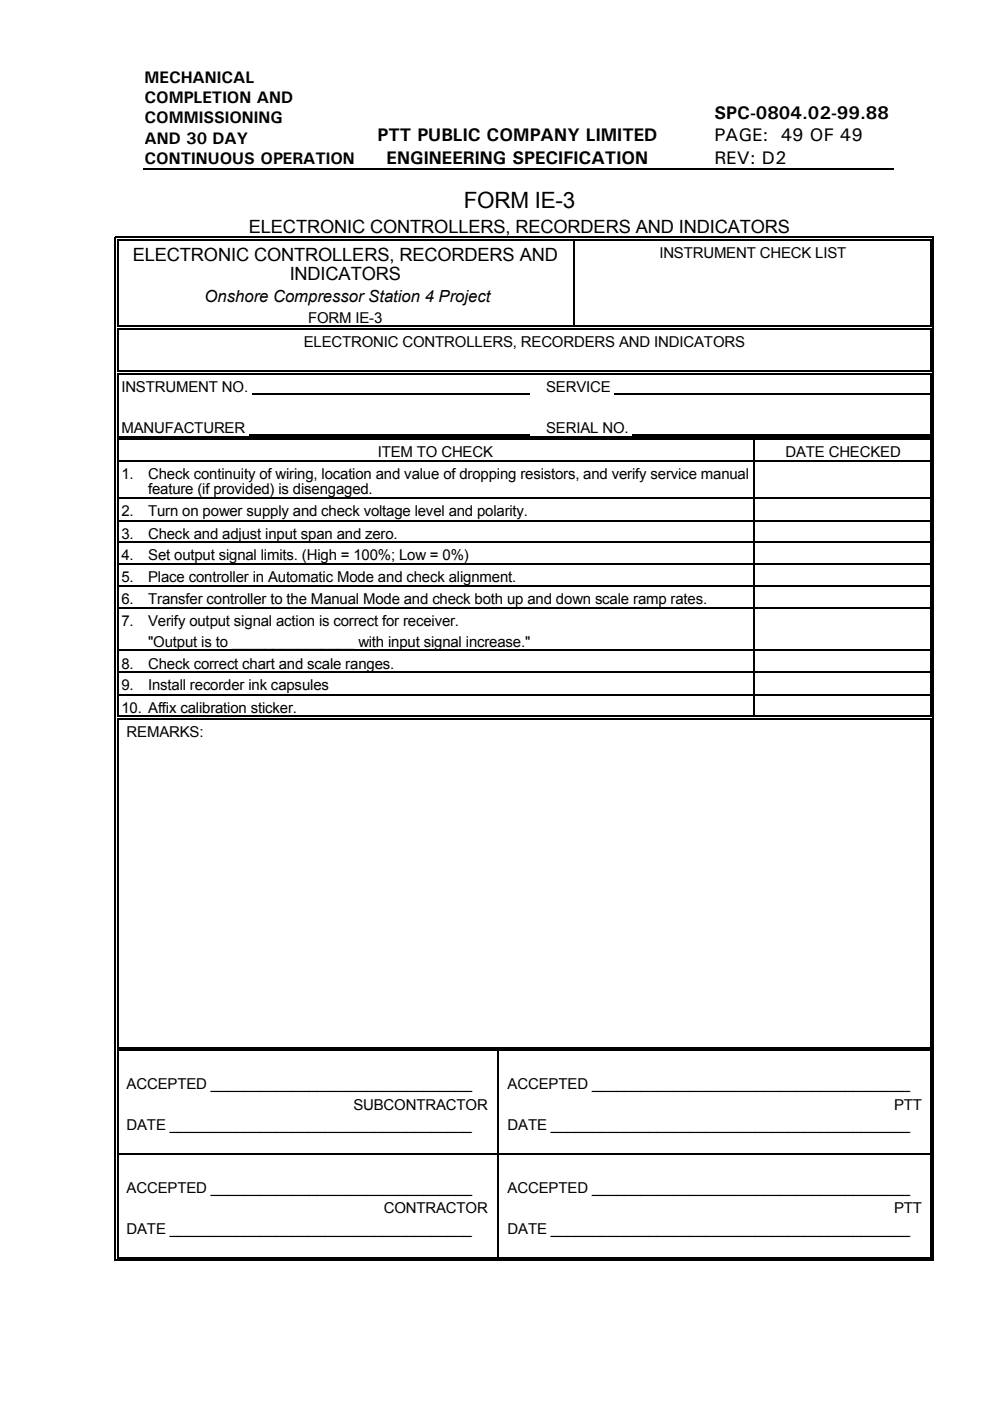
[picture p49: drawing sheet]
<svg xmlns="http://www.w3.org/2000/svg" width="210mm" height="297mm" viewBox="0 0 210 297" stroke-linecap="round" stroke-linejoin="round" font-family="sans-serif">
<defs><g id="words">
<text font-size="4.8" x="98.3" y="44.1">FORM IE-3</text>
<g font-size="3.9">
<text x="80.1" y="30">PTT PUBLIC COMPANY LIMITED</text>
<text x="151.5" y="30">PAGE: 49 OF 49</text>
<text x="151.5" y="25.2">SPC-0804.02-99.88</text>
<text x="82" y="34.7">ENGINEERING SPECIFICATION</text>
<text x="151.5" y="34.7">REV: D2</text>
<text x="52.8" y="49.4">ELECTRONIC CONTROLLERS, RECORDERS AND INDICATORS</text>
<text x="28.2" y="55.3">ELECTRONIC CONTROLLERS, RECORDERS AND</text>
<text x="61.4" y="59.3">INDICATORS</text>
</g>
<g font-size="3.5">
<text x="30.6" y="17.6">MECHANICAL</text>
<text x="30.6" y="21.9">COMPLETION AND</text>
<text x="30.6" y="26.2">COMMISSIONING</text>
<text x="30.6" y="30.5">AND 30 DAY</text>
<text x="30.6" y="34.8">CONTINUOUS OPERATION</text>
<text x="43.4" y="64.1">Onshore Compressor Station 4 Project</text>
</g>
<g font-size="3.2">
<text x="139.8" y="54.7">INSTRUMENT CHECK LIST</text>
<text x="65.3" y="68.5">FORM IE-3</text>
<text x="64.4" y="73.6">ELECTRONIC CONTROLLERS, RECORDERS AND INDICATORS</text>
<text x="25.7" y="83.1">INSTRUMENT NO.</text>
<text x="115.8" y="83.1">SERVICE</text>
<text x="25.7" y="91.8">MANUFACTURER</text>
<text x="115.8" y="91.8">SERIAL NO.</text>
<text x="25.7" y="101.5">1.</text>
<text x="31.4" y="101.5">Check continuity of wiring, location and value of dropping resistors, and verify service manual</text>
<text x="80.1" y="96.9">ITEM TO CHECK</text>
<text x="166.5" y="96.9">DATE CHECKED</text>
<text x="31.4" y="104.8">feature (if provided) is disengaged.</text>
<text x="25.7" y="109.5">2.</text>
<text x="31.4" y="109.5">Turn on power supply and check voltage level and polarity.</text>
<text x="25.7" y="114.2">3.</text>
<text x="25.7" y="118.8">4.</text>
<text x="31.4" y="114.2">Check and adjust input span and zero.</text>
<text x="31.4" y="118.8">Set output signal limits. (High = 100%; Low = 0%)</text>
<text x="25.7" y="123.4">5.</text>
<text x="31.4" y="123.4">Place controller in Automatic Mode and check alignment.</text>
<text x="25.7" y="128.2">6.</text>
<text x="31.4" y="128.2">Transfer controller to the Manual Mode and check both up and down scale ramp rates.</text>
<text x="25.7" y="132.8">7.</text>
<text x="31.4" y="132.8">Verify output signal action is correct for receiver.</text>
<text x="31.4" y="137.1">&quot;Output is to _______________ with input signal increase.&quot;</text>
<text x="25.7" y="141.8">8.</text>
<text x="31.4" y="141.8">Check correct chart and scale ranges.</text>
<text x="25.7" y="146.4">9.</text>
<text x="31.4" y="146.4">Install recorder ink capsules</text>
<text x="25.7" y="151.1">10. Affix calibration sticker.</text>
<text x="26.8" y="156.3">REMARKS:</text>
<text x="26.8" y="230.9">ACCEPTED ________________________________</text>
<text x="107.6" y="230.9">ACCEPTED _______________________________________</text>
<text x="26.8" y="239.6">DATE _____________________________________</text>
<text x="74.9" y="235.2">SUBCONTRACTOR</text>
<text x="107.6" y="239.6">DATE ____________________________________________</text>
<text x="189.6" y="235.2">PTT</text>
<text x="26.8" y="252.9">ACCEPTED ________________________________</text>
<text x="81.4" y="257.2">CONTRACTOR</text>
<text x="107.6" y="252.9">ACCEPTED _______________________________________</text>
<text x="189.6" y="257.2">PTT</text>
<text x="26.8" y="261.6">DATE _____________________________________</text>
<text x="107.6" y="261.6">DATE ____________________________________________</text>
</g>
</g></defs>
<path d="M30.4 35.7h45.3" fill="none" stroke="#000" stroke-width=".25"/>
<path d="M75.7 7.3h.3v28.3h-.3z" fill="#fff"/>
<path d="M75.7 35.7h67.8" fill="none" stroke="#000" stroke-width=".25"/>
<path d="M143.5 7.3h.2v28.3h-.2z" fill="#fff"/>
<path d="M143.5 35.7h45.7" fill="none" stroke="#000" stroke-width=".25"/>
<path d="M189.2 7.3h.2v28.6h-.2z" fill="#fff"/>
<g fill="#000">
<path d="M189.2 35.6h.2v.3h-.2zM24.3 50.2h.3v.8h-.3zM24.3 50.2h.8v.2h-.8zM24.8 50.7h.3v.3h-.3zM24.8 50.7h.3v.2h-.3zM121.6 50.9l.2 .1zM121.6 50.2h.7v.2h-.7zM121.6 50.7h.7v.2h-.7zM197.2 50.2h.8v.2h-.8zM197.2 50.7h.3v.3h-.3zM197.2 50.7h.3v.2h-.3zM197.7 50.2h.3v.8h-.3z"/>
<path d="M24.3 69.1h.3v.8h-.3zM24.3 78.6h.3v.8h-.3zM24.8 69.8l.3 .1zM24.8 69.1h.3v.2h-.3zM24.8 69.6h.3v.2h-.3zM24.8 79.4h.3zM24.8 78.6h.3v.3h-.3zM24.8 79.1h.3v.3h-.3zM114.7 78.6h.7v.3h-.7zM114.7 79.1h.7v.3h-.7zM121.6 69.1h.7v.2h-.7zM121.6 69.6h.7v.2h-.7z"/>
<path d="M197.2 69.8l.3 .1zM197.2 69.1h.3v.2h-.3zM197.2 69.6h.3v.2h-.3zM197.2 79.4h.3zM197.2 78.6h.3v.3h-.3zM197.2 79.1h.3v.3h-.3zM197.7 69.8l.3 .1zM197.7 69.1h.3v.7h-.3zM197.7 79.4h.3zM197.7 78.6h.3v.8h-.3zM24.3 92.4h.3v.8h-.3zM24.3 97.6h.3v.2h-.3z"/>
<path d="M24.8 93.2h.3zM24.8 92.4h.3v.3h-.3zM24.8 92.9h.3v.3h-.3zM24.8 97.6h.3v.2h-.3zM114.7 92.4h.7v.3h-.7zM114.7 92.9h.7v.3h-.7zM159.7 93.2h.3zM159.7 92.4h.8v.3h-.8zM159.7 92.9h.8v.3h-.8zM159.7 97.6h.3v.2h-.3zM197.2 93.2h.3zM197.2 92.4h.3v.3h-.3z"/>
<path d="M197.2 92.9h.3v.3h-.3zM197.2 97.6h.3v.2h-.3zM197.7 93.2h.3zM197.7 92.4h.3v.8h-.3zM197.7 97.6h.3v.2h-.3zM24.3 105.5h.3v.3h-.3zM24.3 110.2h.3v.3h-.3zM24.3 114.9h.3v.2h-.3zM24.3 119.4h.3v.3h-.3zM24.8 105.5h.3v.3h-.3zM24.8 110.2h.3v.3h-.3zM24.8 114.9h.3v.2h-.3z"/>
<path d="M24.8 119.4h.3v.3h-.3zM159.7 105.5h.3v.3h-.3zM159.7 110.2h.3v.3h-.3zM159.7 114.9h.3v.2h-.3zM159.7 119.4h.3v.3h-.3zM197.2 105.5h.3v.3h-.3zM197.2 110.2h.3v.3h-.3zM197.2 114.9h.3v.2h-.3zM197.2 119.4h.3v.3h-.3zM197.7 105.5h.3v.3h-.3zM197.7 110.2h.3v.3h-.3zM197.7 114.9h.3v.2h-.3z"/>
<path d="M197.7 119.4h.3v.3h-.3zM24.3 124.2h.3v.3h-.3zM24.3 128.8h.3v.3h-.3zM24.3 137.8h.3v.2h-.3zM24.8 124.2h.3v.3h-.3zM24.8 128.8h.3v.3h-.3zM24.8 137.8h.3v.2h-.3zM159.7 124.2h.3v.3h-.3zM159.7 128.8h.3v.3h-.3zM159.7 137.8h.3v.2h-.3zM197.2 124.2h.3v.3h-.3zM197.2 128.8h.3v.3h-.3z"/>
<path d="M197.2 137.8h.3v.2h-.3zM197.7 124.2h.3v.3h-.3zM197.7 128.8h.3v.3h-.3zM197.7 137.8h.3v.2h-.3zM24.3 142.4h.3v.3h-.3zM24.3 147.1h.3v.3h-.3zM24.3 151.7h.3v.8h-.3zM24.8 142.4h.3v.3h-.3zM24.8 147.1h.3v.3h-.3zM24.8 152.5h.3zM24.8 151.7h.3v.3h-.3zM24.8 152.3h.3v.2h-.3z"/>
<path d="M105.4 151.7h.8v.3h-.8zM105.4 152.3h.8v.2h-.8zM159.7 142.4h.3v.3h-.3zM159.7 147.1h.3v.3h-.3zM159.7 151.7h.8v.3h-.8zM159.7 152.3h.8v.2h-.8zM197.2 142.4h.3v.3h-.3zM197.2 147.1h.3v.3h-.3zM197.2 152.5h.3zM197.2 151.7h.3v.3h-.3zM197.2 152.3h.3v.2h-.3zM197.7 142.4h.3v.3h-.3z"/>
<path d="M197.7 147.1h.3v.3h-.3zM197.7 152.5h.3zM197.7 151.7h.3v.8h-.3zM24.3 222h.3v.8h-.3zM24.8 222.8h.3zM24.8 222h.3v.3h-.3zM24.8 222.5h.3v.3h-.3zM105.4 222.8h.2zM105.4 222h.8v.3h-.8zM105.4 222.5h.8v.3h-.8zM197.2 222.8h.3zM197.2 222h.3v.3h-.3z"/>
<path d="M197.2 222.5h.3v.3h-.3zM197.7 222.8h.3zM197.7 222h.3v.8h-.3zM24.3 244.6h.3v.2h-.3zM24.8 244.6h.3v.2h-.3zM105.4 244.6h.2v.2h-.2zM197.2 244.6h.3v.2h-.3zM197.7 244.6h.3v.2h-.3zM24.3 267.1h.8v.2h-.8zM24.8 266.6h.3v.2h-.3zM105.4 266.6h.8v.2h-.8zM197.2 267.1h.8v.2h-.8z"/>
<path d="M197.2 266.6h.3v.2h-.3zM197.7 266.6h.3v.7h-.3z"/>
</g>
<g fill="none" stroke="#000" stroke-width=".25">
<path d="M24.5 51v18.1M25 51v18.1M25.1 50.3h96.5M25.1 50.8h96.5M121.7 51v18.1M122.3 50.3h74.9M122.3 50.8h74.9M197.4 51v18.1M197.9 51v18.1M24.5 69.9v8.7M24.5 79.4v13M25 69.9v8.7"/>
<path d="M25 79.4v13M25.1 69.2h96.5M25.1 69.7h96.5M25.1 78.7h89.6M25.1 79.2h89.6M115.4 78.7h81.8M115.4 79.2h81.8M122.3 69.2h74.9M122.3 69.7h74.9M197.4 69.9v8.7M197.4 79.4v13M197.9 69.9v8.7"/>
<path d="M197.9 79.4v13M24.5 93.2v4.4M24.5 97.8v7.7M25 93.2v4.4M25 97.8v7.7M25.1 92.6h89.6M25.1 93.1h89.6M25.1 97.7h134.6M115.4 92.6h44.3M115.4 93.1h44.3M159.8 93.2v4.4M159.8 97.8v7.7"/>
<path d="M160 97.7h37.2M160.5 92.6h36.7M160.5 93.1h36.7M197.4 93.2v4.4M197.4 97.8v7.7M197.9 93.2v4.4M197.9 97.8v7.7M24.5 105.8v4.4M24.5 110.5v4.4M24.5 115.1v4.3M24.5 119.7v4.5M25 105.8v4.4"/>
<path d="M25 110.5v4.4M25 115.1v4.3M25 119.7v4.5M25.1 105.6h134.6M25.1 110.4h134.6M25.1 115h134.6M25.1 119.6h134.6M159.8 105.8v4.4M159.8 110.5v4.4M159.8 115.1v4.3M159.8 119.7v4.5M160 105.6h37.2"/>
<path d="M160 110.4h37.2M160 115h37.2M160 119.6h37.2M197.4 105.8v4.4M197.4 110.5v4.4M197.4 115.1v4.3M197.4 119.7v4.5M197.9 105.8v4.4M197.9 110.5v4.4M197.9 115.1v4.3M197.9 119.7v4.5M24.5 124.5v4.3"/>
<path d="M24.5 129.1v8.7M24.5 138v4.4M25 124.5v4.3M25 129.1v8.7M25 138v4.4M25.1 124.3h134.6M25.1 128.9h134.6M25.1 137.9h134.6M159.8 124.5v4.3M159.8 129.1v8.7M159.8 138v4.4M160 124.3h37.2"/>
<path d="M160 128.9h37.2M160 137.9h37.2M197.4 124.5v4.3M197.4 129.1v8.7M197.4 138v4.4M197.9 124.5v4.3M197.9 129.1v8.7M197.9 138v4.4M24.5 142.7v4.4M24.5 147.4v4.3M24.5 152.5v69.5M25 142.7v4.4"/>
<path d="M25 147.4v4.3M25 152.5v69.5M25.1 142.5h134.6M25.1 147.3h134.6M25.1 151.9h80.3M25.1 152.4h80.3M106.2 151.9h53.5M106.2 152.4h53.5M159.8 142.7v4.4M159.8 147.4v4.3M160 142.5h37.2M160 147.3h37.2"/>
<path d="M160.5 151.9h36.7M160.5 152.4h36.7M197.4 142.7v4.4M197.4 147.4v4.3M197.4 152.5v69.5M197.9 142.7v4.4M197.9 147.4v4.3M197.9 152.5v69.5M24.5 222.8v21.8M25 222.8v21.8M25.1 222.2h80.3M25.1 222.7h80.3"/>
<path d="M105.5 222.8v21.8M106.2 222.2h91M106.2 222.7h91M197.4 222.8v21.8M197.9 222.8v21.8M24.5 244.8v22.5M25 244.8v21.8M25.1 244.7h80.3M105.5 244.8v21.8M105.6 244.7h91.6M197.4 244.8v21.8M197.9 244.8v21.8"/>
<path d="M25.1 267.2h172.1M25.1 266.7h80.3M106.2 266.7h91"/>
</g>
<path d="M52.8 92.3h59.4M53.4 83.6h58.8M130.3 83.6h66.9M134.1 92.3h63.1" fill="none" stroke="#000" stroke-width=".23"/>
<use href="#words"/>
</svg>
